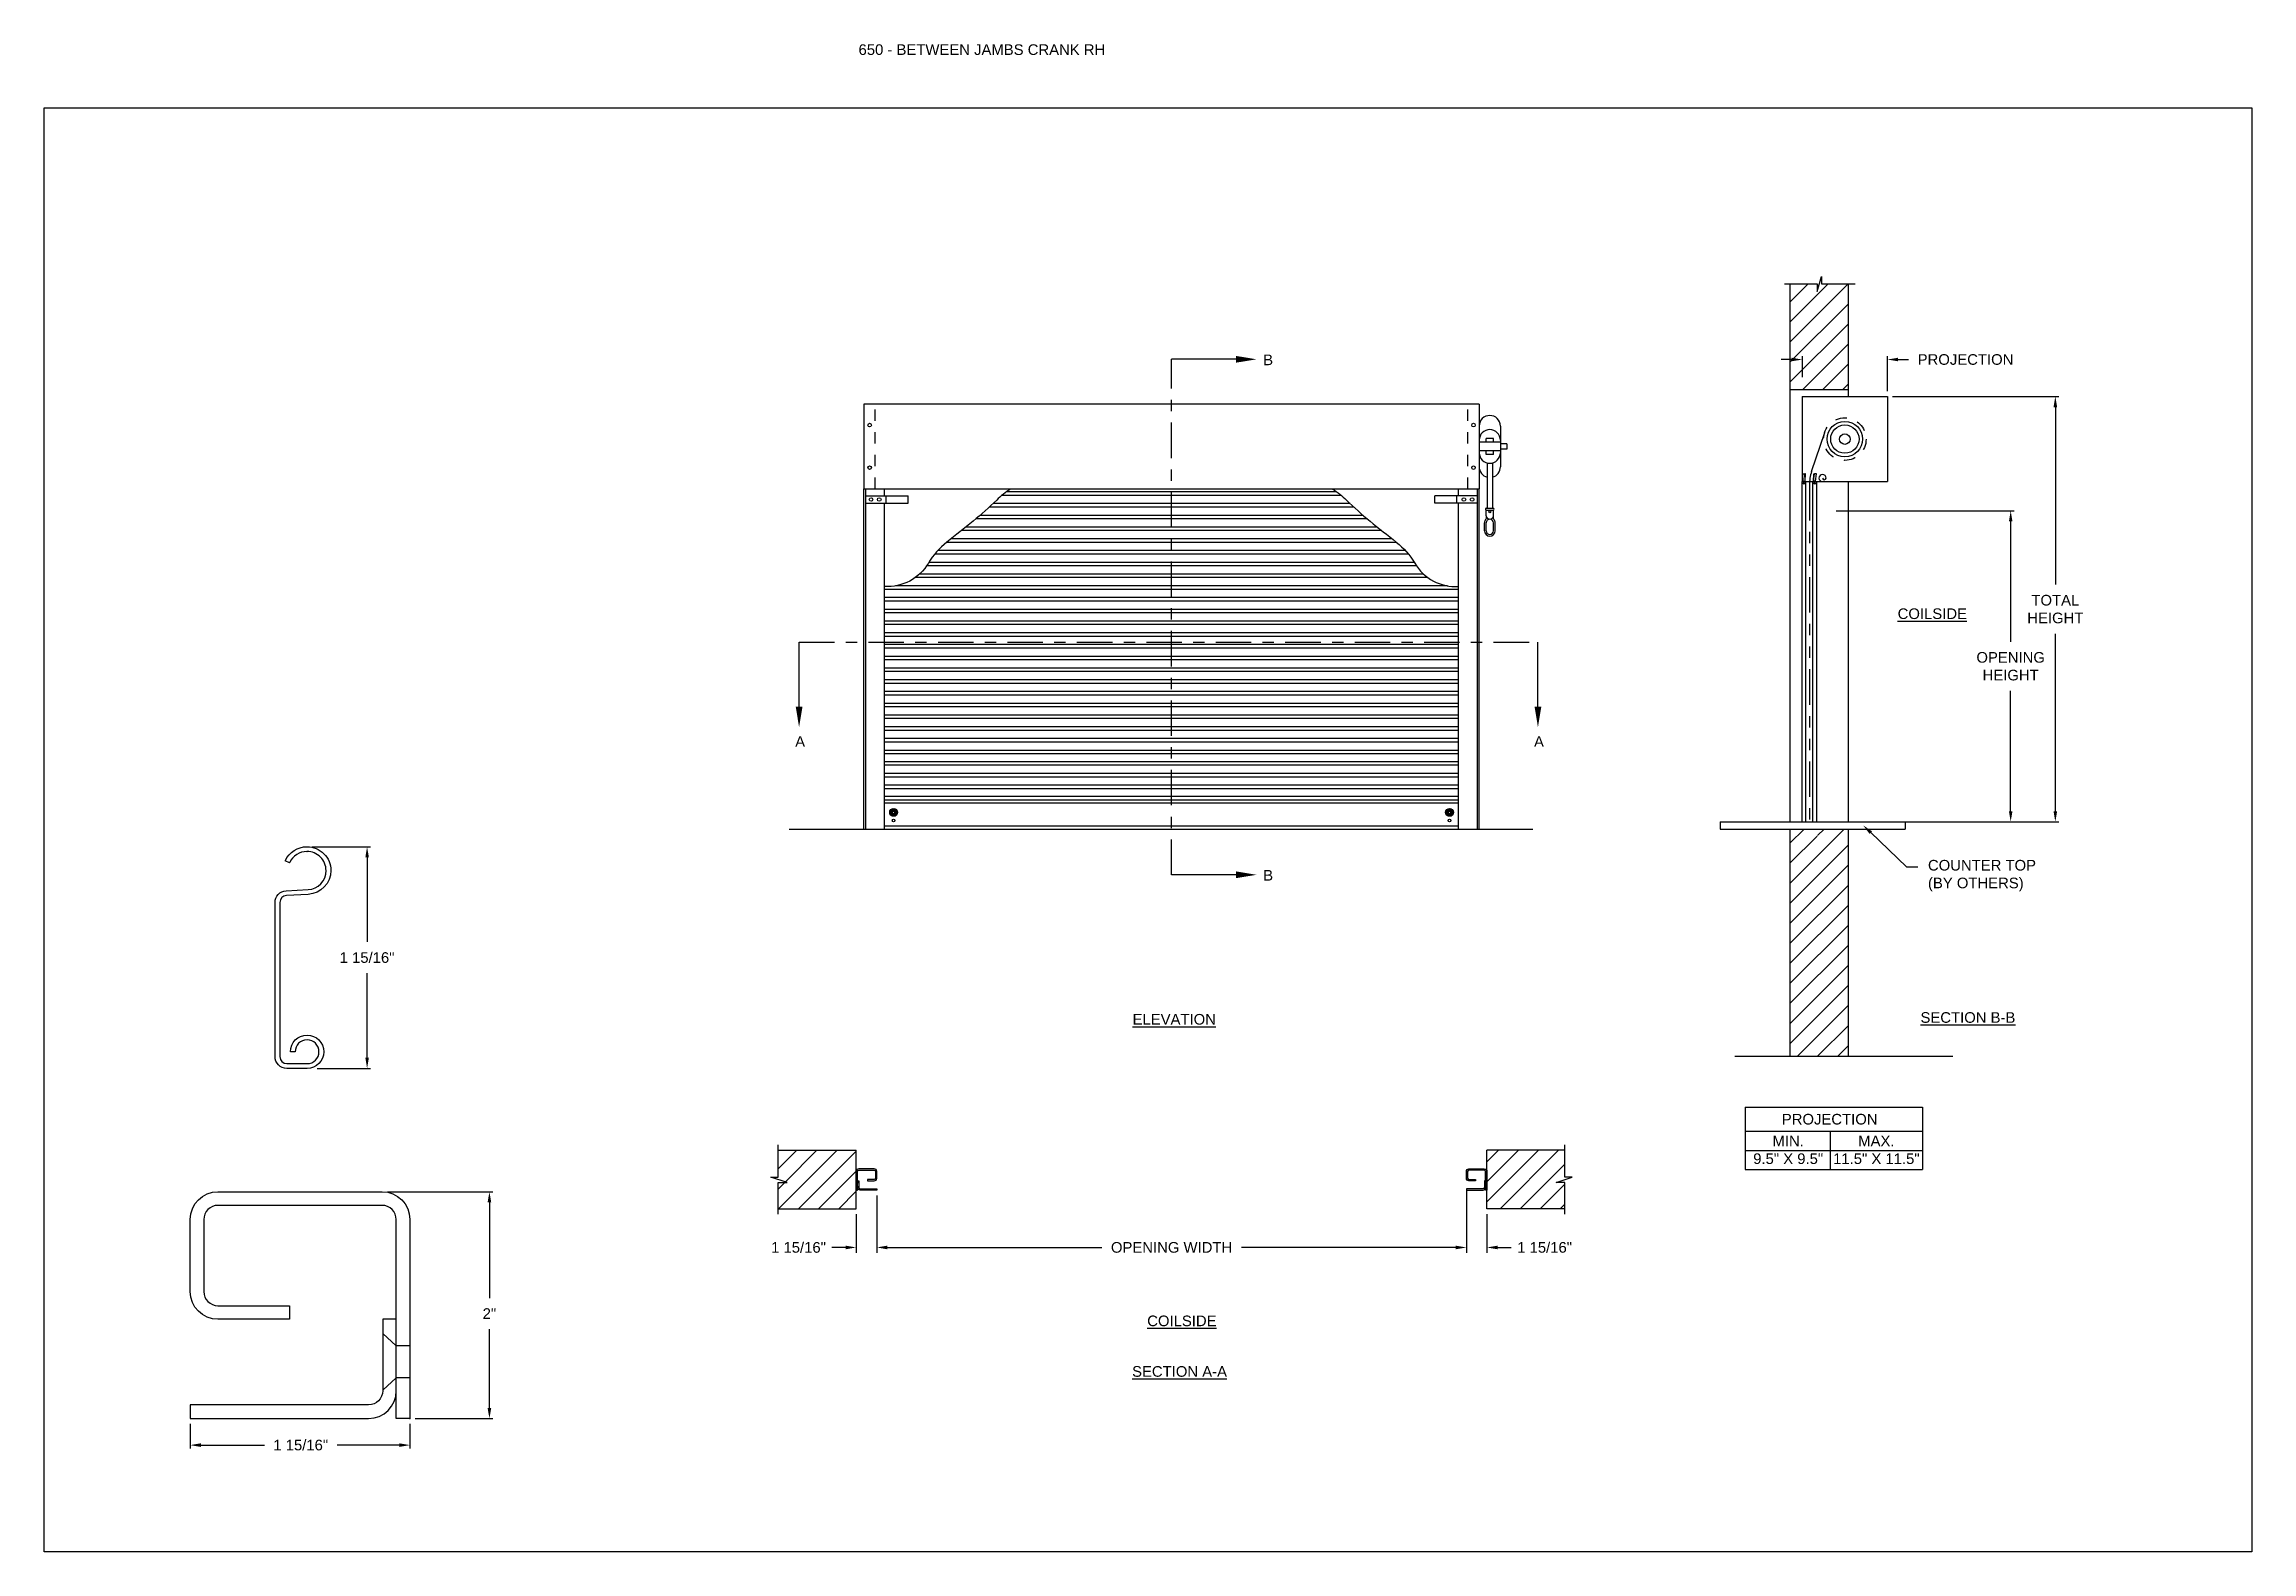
# Model space of a CAD drawing. Header units: inches. Extents: x 169.6 to 213.7, y 214.8 to 266.5.
# Drawn here: x 194.25 to 213.72, y 234.45 to 247.74 of the extents above; entities that cross this region are included whole.
import ezdxf
from ezdxf import colors
from ezdxf.entities.mleader import LeaderData, LeaderLine
from ezdxf.math import Vec2, Vec3

# ---------------------------------------------------------------- set-up
doc = ezdxf.new("R2010")
doc.units = ezdxf.units.IN
doc.header["$LTSCALE"] = 0.25
doc.header["$MEASUREMENT"] = 0
for name, pattern in [('CENTER', [2, 1.25, -0.25, 0.25, -0.25]), ('HIDDEN', [0.375, 0.25, -0.125]), ('PHANTOM', [2.5, 1.25, -0.25, 0.25, -0.25, 0.25, -0.25])]:
    doc.linetypes.add(name, pattern=pattern)
for name, color, linetype in [('ANNOTATIONS', 1, 'Continuous'), ('CRANK RH', 7, 'Continuous'), ('DETAILS', 4, 'Continuous'), ('SECTION CUTS', 6, 'CENTER')]:
    doc.layers.add(name, color=color, linetype=linetype)
doc.styles.add('ARIAL', font='arial.ttf', dxfattribs={"height": 0.09375})
doc.styles.get("Standard").update_dxf_attribs({"font": 'romans.shx'})
doc.dimstyles.new('ARIAL', dxfattribs={"dimtxt": 0.09375, "dimasz": 0.09375, "dimexe": 0.03125, "dimexo": 0.046875, "dimgap": 0.09, "dimtad": 0, "dimtih": 1, "dimtoh": 1, "dimdec": 4, "dimzin": 0, "dimdsep": 46, "dimlunit": 4, "dimtxsty": 'ARIAL', "dimcen": 0.09, "dimadec": 0, "dimazin": 0, "dimtfac": 1, "dimtdec": 4, "dimtix": 1, "dimtofl": 0, "dimtmove": 0, "dimatfit": 3, "dimfxl": 0.18, "dimfrac": 2, "dimtolj": 1, "dimtzin": 0, "dimarcsym": 0})
doc.dimstyles.new('STANDARD$0', dxfattribs={"dimtxt": 0.09375, "dimasz": 0.09375, "dimexe": 0.03125, "dimexo": 0.046875, "dimgap": 0.09, "dimtad": 0, "dimtih": 1, "dimtoh": 1, "dimdec": 4, "dimzin": 0, "dimdsep": 46, "dimtxsty": 'ARIAL', "dimcen": 0.09, "dimadec": 0, "dimazin": 0, "dimtfac": 1, "dimtdec": 4, "dimtofl": 0, "dimtmove": 0, "dimatfit": 1, "dimfxl": 1, "dimtolj": 1, "dimtzin": 0, "dimarcsym": 0})
pattern_1 = [(45, (6.19053, -17.52354), (-0.08838835, 0.08838835), [])]
pattern_2 = [(45, (6.19053, -16.85585), (-0.088388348, 0.088388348), [])]

msp = doc.modelspace()

# ---------------------------------------------------------------- texts
at = {"layer": 'ANNOTATIONS', "insert": (201.43451, 247.74099), "char_height": 0.09375, "width": 6.6097632, "attachment_point": 1, "line_spacing_factor": 0.86134, "style": 'ARIAL'}
msp.add_mtext('650 - BETWEEN JAMBS CRANK RH', dxfattribs=at)
at = {"layer": 'ANNOTATIONS', "char_height": 0.09375, "attachment_point": 2, "style": 'ARIAL'}
for s, insert, width in [('{\\LCOILSIDE}', (210.904, 242.76669), 1.3823677), ('{\\LELEVATION}', (204.21863, 239.18997), 3.0834986), ('{\\LSECTION B-B}', (211.21811, 239.20594), 1.3823677), ('{\\LCOILSIDE}', (204.28587, 236.5306), 1.3823677), ('{\\LSECTION A-A}', (204.26524, 236.08446), 1.3823677)]:
    msp.add_mtext(s, dxfattribs=dict(at, insert=insert, width=width))
for s, width, insert in [('MIN.\\P9.5" X 9.5" ', 0.6711642, (209.63287, 238.11703)), ('PROJECTION ', 1.7594917, (209.99889, 238.30902)), ('MAX.\\P11.5" X 11.5"', 0.7869326, (210.41052, 238.11703))]:
    msp.add_mtext_dynamic_manual_height_columns(s, width=width, gutter_width=1.36268, heights=[0], dxfattribs=dict(at, insert=insert))
at = {"layer": 'SECTION CUTS', "style": 'ARIAL'}
for s, p in [('B', (205.00295, 244.91153)), ('A', (200.87562, 241.54591)), ('A', (207.39157, 241.54591)), ('B', (205.00295, 240.36581))]:
    msp.add_text(s, height=0.09375, dxfattribs=at).set_placement(p)

# ---------------------------------------------------------------- blocks, each defined once
blk = doc.blocks.new('*D29')
at = {"layer": 'ANNOTATIONS', "color": 0, "lineweight": -2, "transparency": 16777216}
for p, q in [((206.795, 237.637), (206.795, 237.1)), ((201.595, 237.376), (201.595, 237.1)), ((201.689, 237.131), (203.579, 237.131)), ((206.701, 237.131), (204.811, 237.131))]:
    blk.add_line(p, q, dxfattribs=at)
at = {"layer": 'ANNOTATIONS', "color": 0, "transparency": 16777216}
for points in [[(201.689, 237.147), (201.689, 237.115), (201.595, 237.131)], [(206.701, 237.147), (206.701, 237.115), (206.795, 237.131)]]:
    blk.add_solid(points, dxfattribs=at)
at = {"layer": 'defpoints', "color": 0, "transparency": 16777216}
for p in [(206.795, 237.684), (201.595, 237.423), (206.795, 237.131)]:
    blk.add_point(p, dxfattribs=at)
at = {"layer": 'ANNOTATIONS', "color": 0, "transparency": 16777216, "insert": (204.195, 237.131), "char_height": 0.09375, "attachment_point": 5, "style": 'ARIAL'}
blk.add_mtext('\\A1;OPENING WIDTH', dxfattribs=at)
blk = doc.blocks.new('*D27')
at = {"layer": 'ANNOTATIONS', "color": 0, "lineweight": -2, "transparency": 16777216}
for p, q in [((195.54, 235.575), (195.54, 235.357)), ((197.478, 235.575), (197.478, 235.357)), ((195.634, 235.388), (196.194, 235.388)), ((197.384, 235.388), (196.837, 235.388))]:
    blk.add_line(p, q, dxfattribs=at)
at = {"layer": 'ANNOTATIONS', "color": 0, "transparency": 16777216}
for points in [[(195.634, 235.404), (195.634, 235.372), (195.54, 235.388)], [(197.384, 235.404), (197.384, 235.372), (197.478, 235.388)]]:
    blk.add_solid(points, dxfattribs=at)
at = {"layer": 'defpoints', "color": 0, "transparency": 16777216}
for p in [(195.54, 235.622), (197.478, 235.622), (195.54, 235.388)]:
    blk.add_point(p, dxfattribs=at)
at = {"layer": 'ANNOTATIONS', "color": 0, "transparency": 16777216, "insert": (196.515, 235.388), "char_height": 0.09375, "attachment_point": 5, "style": 'ARIAL'}
blk.add_mtext('\\A1;1 15/16"', dxfattribs=at)
blk = doc.blocks.new('*D28')
at = {"layer": 'ANNOTATIONS', "color": 0, "lineweight": -2, "transparency": 16777216}
for p, q in [((197.28, 237.622), (198.21, 237.622)), ((198.179, 237.529), (198.179, 236.685)), ((198.179, 235.716), (198.179, 236.411)), ((197.525, 235.622), (198.21, 235.622))]:
    blk.add_line(p, q, dxfattribs=at)
at = {"layer": 'ANNOTATIONS', "color": 0, "transparency": 16777216}
for points in [[(198.163, 237.529), (198.195, 237.529), (198.179, 237.622)], [(198.163, 235.716), (198.195, 235.716), (198.179, 235.622)]]:
    blk.add_solid(points, dxfattribs=at)
at = {"layer": 'defpoints', "color": 0, "transparency": 16777216}
for p in [(197.233, 237.622), (198.179, 237.622), (197.478, 235.622)]:
    blk.add_point(p, dxfattribs=at)
at = {"layer": 'ANNOTATIONS', "color": 0, "transparency": 16777216, "insert": (198.179, 236.548), "char_height": 0.0938, "attachment_point": 5, "style": 'ARIAL'}
blk.add_mtext('\\A1;2"', dxfattribs=at)
blk = doc.blocks.new('*D22')
at = {"layer": 'ANNOTATIONS', "color": 0, "lineweight": -2, "transparency": 16777216}
for p, q in [((201.595, 237.59), (201.595, 237.084)), ((201.414, 237.426), (201.414, 237.084)), ((201.32, 237.131), (201.199, 237.131)), ((201.689, 237.131), (201.783, 237.131))]:
    blk.add_line(p, q, dxfattribs=at)
at = {"layer": 'ANNOTATIONS', "color": 0, "transparency": 16777216}
for points in [[(201.32, 237.147), (201.32, 237.115), (201.414, 237.131)], [(201.689, 237.147), (201.689, 237.115), (201.595, 237.131)]]:
    blk.add_solid(points, dxfattribs=at)
at = {"layer": 'defpoints', "color": 0, "transparency": 16777216}
for p in [(201.595, 237.637), (201.414, 237.472), (201.595, 237.131)]:
    blk.add_point(p, dxfattribs=at)
at = {"layer": 'ANNOTATIONS', "color": 0, "transparency": 16777216, "insert": (200.905, 237.131), "char_height": 0.09375, "attachment_point": 5, "style": 'ARIAL'}
blk.add_mtext('\\A1;1 15/16"', dxfattribs=at)
blk = doc.blocks.new('*D23')
at = {"layer": 'ANNOTATIONS', "color": 0, "lineweight": -2, "transparency": 16777216}
for p, q in [((206.795, 237.59), (206.795, 237.084)), ((206.976, 237.426), (206.976, 237.084)), ((206.701, 237.131), (206.607, 237.131)), ((207.07, 237.131), (207.191, 237.131))]:
    blk.add_line(p, q, dxfattribs=at)
at = {"layer": 'ANNOTATIONS', "color": 0, "transparency": 16777216}
for points in [[(206.701, 237.147), (206.701, 237.115), (206.795, 237.131)], [(207.07, 237.147), (207.07, 237.115), (206.976, 237.131)]]:
    blk.add_solid(points, dxfattribs=at)
at = {"layer": 'defpoints', "color": 0, "transparency": 16777216}
for p in [(206.795, 237.637), (206.976, 237.472), (206.976, 237.131)]:
    blk.add_point(p, dxfattribs=at)
at = {"layer": 'ANNOTATIONS', "color": 0, "transparency": 16777216, "insert": (207.485, 237.131), "char_height": 0.09375, "attachment_point": 5, "style": 'ARIAL'}
blk.add_mtext('\\A1;1 15/16"', dxfattribs=at)
blk = doc.blocks.new('*D24')
at = {"layer": 'ANNOTATIONS', "color": 0, "lineweight": -2, "transparency": 16777216}
for p, q in [((209.664, 244.961), (209.57, 244.961)), ((209.758, 244.807), (209.758, 244.992)), ((210.508, 244.681), (210.508, 244.992)), ((210.601, 244.961), (210.695, 244.961))]:
    blk.add_line(p, q, dxfattribs=at)
at = {"layer": 'ANNOTATIONS', "color": 0, "transparency": 16777216}
for points in [[(209.664, 244.977), (209.664, 244.946), (209.758, 244.961)], [(210.601, 244.977), (210.601, 244.946), (210.508, 244.961)]]:
    blk.add_solid(points, dxfattribs=at)
at = {"layer": 'defpoints', "color": 0, "transparency": 16777216}
for p in [(210.508, 244.961), (209.758, 244.76), (210.508, 244.635)]:
    blk.add_point(p, dxfattribs=at)
at = {"layer": 'ANNOTATIONS', "color": 0, "transparency": 16777216, "insert": (211.197, 244.961), "char_height": 0.09375, "attachment_point": 5, "style": 'ARIAL'}
blk.add_mtext('\\A1;PROJECTION', dxfattribs=at)
blk = doc.blocks.new('*X8')
at = {"color": 0, "linetype": 'Continuous'}
for p, q in [((2.144, 5.299), (2.185, 5.339)), ((2.144, 5.304), (2.18, 5.339)), ((2.144, 5.309), (2.174, 5.339)), ((2.145, 5.294), (2.189, 5.338)), ((2.146, 5.317), (2.167, 5.338)), ((2.147, 5.29), (2.193, 5.336)), ((2.149, 5.287), (2.167, 5.305)), ((2.151, 5.284), (2.168, 5.3)), ((2.154, 5.281), (2.17, 5.297)), ((2.157, 5.278), (2.174, 5.295)), ((2.16, 5.276), (2.178, 5.294)), ((2.164, 5.274), (2.209, 5.319)), ((2.168, 5.272), (2.211, 5.315)), ((2.172, 5.271), (2.212, 5.311)), ((2.177, 5.271), (2.212, 5.306)), ((2.178, 5.316), (2.196, 5.334)), ((2.183, 5.315), (2.2, 5.332)), ((2.183, 5.271), (2.212, 5.3)), ((2.186, 5.313), (2.203, 5.329)), ((2.188, 5.31), (2.205, 5.326)), ((2.189, 5.305), (2.207, 5.323)), ((2.191, 5.273), (2.21, 5.293))]:
    blk.add_line(p, q, dxfattribs=at)
blk = doc.blocks.new('*D25')
at = {"layer": 'ANNOTATIONS', "color": 0, "lineweight": -2, "transparency": 16777216}
for p, q in [((210.055, 243.627), (211.626, 243.627)), ((211.595, 243.534), (211.595, 242.473)), ((211.595, 240.978), (211.595, 242.039)), ((210.055, 240.885), (211.626, 240.885))]:
    blk.add_line(p, q, dxfattribs=at)
at = {"layer": 'ANNOTATIONS', "color": 0, "transparency": 16777216}
for points in [[(211.58, 243.534), (211.611, 243.534), (211.595, 243.627)], [(211.58, 240.978), (211.611, 240.978), (211.595, 240.885)]]:
    blk.add_solid(points, dxfattribs=at)
at = {"layer": 'defpoints', "color": 0, "transparency": 16777216}
for p in [(210.008, 243.627), (210.008, 240.885), (211.595, 240.885)]:
    blk.add_point(p, dxfattribs=at)
at = {"layer": 'ANNOTATIONS', "color": 0, "transparency": 16777216, "insert": (211.595, 242.256), "char_height": 0.09375, "attachment_point": 5, "style": 'ARIAL'}
blk.add_mtext('\\A1;OPENING \\PHEIGHT', dxfattribs=at)
blk = doc.blocks.new('*D26')
at = {"layer": 'ANNOTATIONS', "color": 0, "lineweight": -2, "transparency": 16777216}
for p, q in [((210.554, 244.635), (212.02, 244.635)), ((211.989, 244.541), (211.989, 242.977)), ((211.989, 240.978), (211.989, 242.542)), ((210.554, 240.885), (212.02, 240.885))]:
    blk.add_line(p, q, dxfattribs=at)
at = {"layer": 'ANNOTATIONS', "color": 0, "transparency": 16777216}
for points in [[(211.973, 244.541), (212.005, 244.541), (211.989, 244.635)], [(211.973, 240.978), (212.005, 240.978), (211.989, 240.885)]]:
    blk.add_solid(points, dxfattribs=at)
at = {"layer": 'defpoints', "color": 0, "transparency": 16777216}
for p in [(210.508, 244.635), (210.508, 240.885), (211.989, 240.885)]:
    blk.add_point(p, dxfattribs=at)
at = {"layer": 'ANNOTATIONS', "color": 0, "transparency": 16777216, "insert": (211.989, 242.76), "char_height": 0.0938, "attachment_point": 5, "style": 'ARIAL'}
blk.add_mtext('\\A1;TOTAL \\PHEIGHT', dxfattribs=at)
blk = doc.blocks.new('*D54')
at = {"layer": 'ANNOTATIONS', "color": 0, "lineweight": -2, "transparency": 16777216}
for p, q in [((196.617, 240.665), (197.131, 240.665)), ((197.1, 240.571), (197.1, 239.826)), ((197.1, 238.804), (197.1, 239.549)), ((196.66, 238.71), (197.131, 238.71))]:
    blk.add_line(p, q, dxfattribs=at)
at = {"layer": 'ANNOTATIONS', "color": 0, "transparency": 16777216}
for points in [[(197.085, 240.571), (197.116, 240.571), (197.1, 240.665)], [(197.085, 238.804), (197.116, 238.804), (197.1, 238.71)]]:
    blk.add_solid(points, dxfattribs=at)
at = {"layer": 'defpoints', "color": 0, "transparency": 16777216}
for p in [(196.571, 240.665), (196.613, 238.71), (197.1, 238.71)]:
    blk.add_point(p, dxfattribs=at)
at = {"layer": 'ANNOTATIONS', "color": 0, "transparency": 16777216, "insert": (197.1, 239.687), "char_height": 0.09375, "attachment_point": 5, "style": 'ARIAL'}
blk.add_mtext('\\A1;1 15/16"', dxfattribs=at)

# ---------------------------------------------------------------- dimensions: what is measured, and where the dimension line sits
at = {"layer": 'ANNOTATIONS'}
dim = msp.add_linear_dim(base=(210.50761, 244.96116), p1=(209.75761, 244.76043), p2=(210.50761, 244.63462), text='PROJECTION', dimstyle='STANDARD$0', dxfattribs=at)
dim.commit()
dim.dimension.update_dxf_attribs({"geometry": '*D24', "text_midpoint": (211.19672, 244.96116), "dimtype": 160})
for base, p1, p2, text, picture, middle in [((211.98893, 240.88462), (210.50761, 244.63462), (210.50761, 240.88462), 'TOTAL \\PHEIGHT', '*D26', (211.98893, 242.75962)), ((211.59518, 240.88462), (210.00792, 243.62742), (210.00792, 240.88462), 'OPENING \\PHEIGHT', '*D25', (211.59518, 242.25602))]:
    dim = msp.add_linear_dim(base=base, p1=p1, p2=p2, angle=90, text=text, dimstyle='STANDARD$0', dxfattribs=at)
    dim.commit()
    dim.dimension.update_dxf_attribs({"geometry": picture, "text_midpoint": middle})
dim = msp.add_linear_dim(base=(197.10013, 238.70996), p1=(196.57056, 240.66477), p2=(196.61273, 238.70996), angle=90, text='1 15/16"', dimstyle='STANDARD$0', dxfattribs=at)
dim.commit()
dim.dimension.update_dxf_attribs({"geometry": '*D54', "text_midpoint": (197.10013, 239.68737), "dimtype": 160})
for base, p2, angle, picture, middle in [((198.179, 237.62233), (197.23263, 237.62233), 90, '*D28', (198.179, 236.54773)), ((195.54013, 235.38803), (195.54013, 235.62233), 180, '*D27', (196.51506, 235.38803))]:
    dim = msp.add_linear_dim(base=base, p1=(197.47763, 235.62233), p2=p2, angle=angle, dimstyle='ARIAL', dxfattribs=at)
    dim.commit()
    dim.dimension.update_dxf_attribs({"geometry": picture, "text_midpoint": middle, "dimtype": 160})
for base, p1, p2, picture, middle in [((201.59531, 237.13098), (201.41367, 237.47248), (201.59531, 237.63664), '*D22', (200.90464, 237.13098)), ((206.97617, 237.13098), (206.79453, 237.63654), (206.97617, 237.47248), '*D23', (207.4852, 237.13098))]:
    dim = msp.add_linear_dim(base=base, p1=p1, p2=p2, text='1 15/16"', dimstyle='STANDARD$0', override={"dimexe": 0.046875, "dimgap": 0.0625, "dimlunit": 4, "dimcen": 0.089844, "dimatfit": 0, "dimfxl": 0.18, "dimfrac": 2}, dxfattribs=at)
    dim.commit()
    dim.dimension.update_dxf_attribs({"geometry": picture, "text_midpoint": middle, "dimtype": 160})
dim = msp.add_linear_dim(base=(206.79453, 237.13098), p1=(201.59531, 237.42284), p2=(206.79453, 237.68352), text='OPENING WIDTH', dimstyle='STANDARD$0', dxfattribs=at)
dim.commit()
dim.dimension.update_dxf_attribs({"geometry": '*D29', "text_midpoint": (204.19492, 237.13098)})

# ---------------------------------------------------------------- hatches: boundary and pattern name
at = {"layer": 'CRANK RH', "linetype": 'Continuous'}
h = msp.add_hatch(dxfattribs=at)
h.set_pattern_fill('ANSI31', color=256, style=0)
h.set_pattern_definition(pattern_2)
h.paths.add_polyline_path([(210.16386, 245.62914), (209.92736, 245.62914), (209.92736, 245.6938), (209.88895, 245.56044), (209.88895, 245.62914), (209.64823, 245.62914), (209.64823, 244.69712), (210.16386, 244.69712)])
h = msp.add_hatch(dxfattribs=at)
h.set_pattern_fill('ANSI31', color=256, style=0)
h.set_pattern_definition(pattern_2)
h.paths.add_polyline_path([(210.16386, 240.82062), (209.92736, 240.82062), (209.92736, 240.88528), (209.88895, 240.75192), (209.88895, 240.82062), (209.64823, 240.82062), (209.64823, 238.8189), (210.16386, 238.8189)])
at = {"layer": 'CRANK RH'}
h = msp.add_hatch(dxfattribs=at)
h.set_pattern_fill('ANSI31', color=256, style=0)
h.set_pattern_definition(pattern_1)
h.paths.add_polyline_path([(201.41367, 237.98811), (200.72617, 237.98811), (200.72617, 237.7509), (200.66207, 237.7509), (200.80414, 237.704), (200.72617, 237.704), (200.72617, 237.47248), (201.41367, 237.47248), (201.41367, 237.63498)])
h = msp.add_hatch(dxfattribs=at)
h.set_pattern_fill('ANSI31', color=256, style=0)
h.set_pattern_definition(pattern_1)
h.paths.add_polyline_path([(207.72777, 237.7509), (207.66367, 237.7509), (207.66367, 237.98811), (206.97617, 237.98811), (206.97617, 237.47248), (206.99434, 237.47248), (207.66367, 237.47248), (207.66367, 237.704), (207.5857, 237.704)])

# ---------------------------------------------------------------- linework, layer by layer
at = {"layer": 'ANNOTATIONS'}
for p, q in [((209.25269, 238.36845), (209.25269, 237.81708)), ((209.25269, 238.36845), (210.8178, 238.36845)), ((210.8178, 238.36845), (210.8178, 237.81708)), ((209.25269, 238.15698), (210.8178, 238.15698)), ((210.00305, 238.15698), (210.00305, 237.81708)), ((209.25269, 237.98703), (210.8178, 237.98703)), ((209.25269, 237.81708), (210.8178, 237.81708)), ((201.59531, 237.49904), (201.59531, 237.09973)), ((206.79453, 237.51154), (206.79453, 237.09973))]:
    msp.add_line(p, q, dxfattribs=at)
at = {"layer": 'CRANK RH', "linetype": 'Continuous'}
for p, q in [((209.60184, 245.62914), (209.88895, 245.62914)), ((209.64823, 245.62914), (209.64823, 240.88462)), ((209.88895, 245.56044), (209.92736, 245.6938)), ((209.88895, 245.62914), (209.88895, 245.56044)), ((209.92736, 245.6938), (209.92736, 245.62914)), ((209.92736, 245.62914), (210.22255, 245.62914)), ((210.16386, 244.63462), (210.16386, 245.62914)), ((206.90781, 244.56862), (201.48203, 244.56862)), ((201.48203, 244.56862), (201.48203, 243.82062)), ((206.90781, 244.56862), (206.90781, 243.82062)), ((209.64823, 244.69712), (210.16386, 244.69712)), ((209.75761, 244.63462), (210.50761, 244.63462)), ((209.75761, 244.63462), (209.75761, 243.88462)), ((210.50761, 244.63462), (210.50761, 243.88462)), ((201.48203, 244.3743), (201.48203, 244.01493)), ((207.09531, 244.3743), (207.09531, 244.01493)), ((206.97031, 244.23368), (206.97031, 244.26493)), ((206.97031, 244.1243), (206.97031, 244.15555)), ((207.03281, 244.23368), (207.03281, 244.26493)), ((207.03281, 244.1243), (207.03281, 244.15555)), ((207.15204, 244.21805), (207.15204, 244.17118)), ((209.83942, 243.9737), (209.95477, 244.31902)), ((206.97812, 244.04905), (206.97812, 243.64978)), ((207.025, 244.04905), (207.025, 243.64978)), ((201.48203, 240.82062), (201.48203, 243.82062)), ((201.48203, 243.82062), (206.90781, 243.82062)), ((201.49765, 240.82062), (201.49765, 243.82062)), ((201.66367, 243.75812), (201.66367, 243.82062)), ((205.69079, 243.76317), (202.69905, 243.76317)), ((205.65036, 243.79442), (202.73948, 243.79442)), ((206.72617, 243.75812), (206.72617, 243.82062)), ((206.89219, 240.82062), (206.89219, 243.82062)), ((206.90781, 240.82062), (206.90781, 243.82062)), ((209.75761, 243.88462), (209.78886, 243.88462)), ((209.75761, 240.88462), (209.75761, 243.88462)), ((209.76494, 243.88806), (209.76185, 243.95345)), ((209.76185, 243.95345), (209.77949, 243.95345)), ((209.76494, 243.88462), (209.76494, 243.88806)), ((209.76494, 243.88806), (209.78258, 243.88806)), ((209.78258, 243.88806), (209.77949, 243.95345)), ((209.78476, 243.95279), (209.77949, 243.95345)), ((209.78258, 243.88806), (209.78476, 243.95279)), ((209.78258, 243.88462), (209.78258, 243.88806)), ((209.78886, 240.88462), (209.78886, 243.88462)), ((209.78886, 243.88462), (209.85136, 243.88462)), ((209.85136, 240.88462), (209.85136, 243.88462)), ((209.85136, 243.88462), (209.88261, 243.88462)), ((209.85766, 243.88901), (209.85763, 243.88806)), ((209.87528, 243.88806), (209.85763, 243.88806)), ((209.85763, 243.88462), (209.85763, 243.88806)), ((209.85766, 243.88901), (209.86425, 243.95414)), ((209.85766, 243.88901), (209.85895, 243.95376)), ((209.85895, 243.95376), (209.86425, 243.95414)), ((209.88187, 243.95319), (209.86425, 243.95414)), ((209.86698, 243.88462), (210.50761, 243.88462)), ((209.87528, 243.88806), (209.88187, 243.95319)), ((209.87528, 243.88462), (209.87528, 243.88806)), ((209.88261, 243.88462), (209.88261, 240.88462)), ((210.16386, 240.88462), (210.16386, 243.88462)), ((201.49765, 243.75812), (201.87265, 243.75812)), ((201.49765, 243.69562), (201.87265, 243.69562)), ((201.66367, 240.82062), (201.66367, 243.69562)), ((201.67929, 243.69562), (201.67929, 243.75812)), ((201.87265, 243.69562), (201.87265, 243.75812)), ((205.88461, 243.58719), (202.50523, 243.58719)), ((205.803, 243.65956), (202.58684, 243.65956)), ((205.7694, 243.69081), (202.62044, 243.69081)), ((206.89219, 243.75812), (206.51719, 243.75812)), ((206.51719, 243.69562), (206.51719, 243.75812)), ((206.89219, 243.69562), (206.51719, 243.69562)), ((206.71054, 243.69562), (206.71054, 243.75812)), ((206.72617, 240.82062), (206.72617, 243.69562)), ((206.97031, 243.63415), (207.03281, 243.63415)), ((206.97031, 243.58379), (206.97031, 243.63415)), ((207.03281, 243.58379), (207.03281, 243.63415)), ((206.14007, 243.37996), (202.24977, 243.37996)), ((206.04921, 243.45233), (202.34062, 243.45233)), ((206.01039, 243.48358), (202.37945, 243.48358)), ((205.92161, 243.55594), (202.46823, 243.55594)), ((206.95469, 243.45023), (206.95469, 243.52129)), ((207.03281, 243.45023), (207.03281, 243.52129)), ((207.04844, 243.45023), (207.04844, 243.52129)), ((206.28399, 243.2451), (202.10585, 243.2451)), ((206.25719, 243.27635), (202.13264, 243.27635)), ((206.1797, 243.34871), (202.21014, 243.34871)), ((206.45561, 243.03787), (201.93423, 243.03787)), ((206.41707, 243.06912), (201.97277, 243.06912)), ((206.35427, 243.14148), (202.03557, 243.14148)), ((206.3347, 243.17273), (202.05514, 243.17273)), ((206.72617, 242.93425), (201.66367, 242.93425)), ((206.72617, 242.86189), (201.66367, 242.86189)), ((206.72617, 242.83064), (201.66367, 242.83064)), ((206.62973, 242.9655), (201.76011, 242.9655)), ((206.72617, 242.75828), (201.66367, 242.75828)), ((206.72617, 242.72703), (201.66367, 242.72703)), ((206.72617, 242.65466), (201.66367, 242.65466)), ((206.72617, 242.62341), (201.66367, 242.62341)), ((206.72617, 242.55105), (201.66367, 242.55105)), ((206.72617, 242.5198), (201.66367, 242.5198)), ((206.72617, 242.44743), (201.66367, 242.44743)), ((206.72617, 242.41618), (201.66367, 242.41618)), ((206.72617, 242.34382), (201.66367, 242.34382)), ((206.72617, 242.31257), (201.66367, 242.31257)), ((206.72617, 242.2402), (201.66367, 242.2402)), ((206.72617, 242.20895), (201.66367, 242.20895)), ((206.72617, 242.13659), (201.66367, 242.13659)), ((206.72617, 242.10534), (201.66367, 242.10534)), ((206.72617, 242.03297), (201.66367, 242.03297)), ((206.72617, 242.00172), (201.66367, 242.00172)), ((206.72617, 241.92936), (201.66367, 241.92936)), ((206.72617, 241.89811), (201.66367, 241.89811)), ((206.72617, 241.82574), (201.66367, 241.82574)), ((206.72617, 241.79449), (201.66367, 241.79449)), ((206.72617, 241.72213), (201.66367, 241.72213)), ((206.72617, 241.69088), (201.66367, 241.69088)), ((206.72617, 241.61852), (201.66367, 241.61852)), ((206.72617, 241.58727), (201.66367, 241.58727)), ((206.72617, 241.5149), (201.66367, 241.5149)), ((206.72617, 241.48365), (201.66367, 241.48365)), ((206.72617, 241.41443), (201.66367, 241.41443)), ((206.72617, 241.38318), (201.66367, 241.38318)), ((206.72617, 241.31081), (201.66367, 241.31081)), ((206.72617, 241.27956), (201.66367, 241.27956)), ((206.72617, 241.2072), (201.66367, 241.2072)), ((206.72617, 241.17595), (201.66367, 241.17595)), ((206.72617, 241.10653), (201.66367, 241.10653)), ((206.72617, 241.07528), (201.66367, 241.07528)), ((206.72617, 241.05036), (201.66367, 241.05036)), ((206.72617, 240.84767), (201.66367, 240.84767)), ((209.03263, 240.88462), (210.66386, 240.88462)), ((209.03263, 240.88462), (209.03263, 240.82062)), ((210.66386, 240.88462), (210.66386, 240.82062)), ((209.03263, 240.82062), (210.66386, 240.82062)), ((209.64823, 240.82062), (209.64823, 238.81927)), ((210.16386, 238.81927), (210.16386, 240.82062)), ((209.16249, 238.81927), (211.08621, 238.81927)), ((200.72617, 237.7509), (200.72617, 238.03498)), ((207.66367, 237.7509), (207.66367, 238.03498)), ((200.80414, 237.704), (200.66207, 237.7509)), ((200.66207, 237.7509), (200.72617, 237.7509)), ((207.5857, 237.704), (207.72777, 237.7509)), ((207.72777, 237.7509), (207.66367, 237.7509)), ((200.72617, 237.42561), (200.72617, 237.704)), ((200.72617, 237.704), (200.80414, 237.704)), ((201.41367, 237.6967), (201.42492, 237.6967)), ((201.41367, 237.67034), (201.42492, 237.67034)), ((201.43617, 237.70696), (201.42492, 237.6967)), ((201.43617, 237.66008), (201.42492, 237.67034)), ((206.95367, 237.70696), (206.96492, 237.6967)), ((206.95367, 237.66008), (206.96492, 237.67034)), ((206.97617, 237.6967), (206.96492, 237.6967)), ((206.97617, 237.67034), (206.96492, 237.67034)), ((207.66367, 237.704), (207.5857, 237.704)), ((207.66367, 237.42561), (207.66367, 237.704))]:
    msp.add_line(p, q, dxfattribs=at)
at = {"layer": 'CRANK RH', "linetype": 'HIDDEN'}
for p, q in [((201.58164, 243.82062), (201.58164, 244.56862)), ((201.58164, 243.82062), (201.58164, 244.56862)), ((206.8082, 243.82062), (206.8082, 244.56862))]:
    msp.add_line(p, q, dxfattribs=at)
at = {"layer": 'CRANK RH', "linetype": 'PHANTOM'}
for p, q in [((207.09531, 244.23368), (206.90781, 244.23368)), ((207.09531, 244.15555), (206.90781, 244.15555)), ((207.03281, 244.26493), (206.97031, 244.26493)), ((207.15204, 244.21805), (207.09531, 244.21805)), ((207.15204, 244.17118), (207.09531, 244.17118)), ((207.03281, 244.1243), (206.97031, 244.1243)), ((209.82011, 243.8549), (209.82011, 240.88462))]:
    msp.add_line(p, q, dxfattribs=at)
at = {"layer": 'CRANK RH'}
for p, q in [((206.97031, 243.64978), (207.03281, 243.64978)), ((206.97031, 243.45023), (206.97031, 243.52129)), ((200.82387, 240.82062), (207.38212, 240.82062)), ((200.72617, 237.98811), (201.41367, 237.98811)), ((201.41367, 237.47248), (201.41367, 237.98811)), ((206.97617, 237.47248), (206.97617, 237.98811)), ((207.66367, 237.98811), (206.97617, 237.98811)), ((200.72617, 237.47248), (201.41367, 237.47248)), ((207.66367, 237.47248), (206.97617, 237.47248))]:
    msp.add_line(p, q, dxfattribs=at)
at = {"layer": 'CRANK RH', "linetype": 'Continuous'}
for points in [[(202.77501, 243.81862, 0.04994125), (202.65292, 243.72187, -0.02135943), (202.44447, 243.53637, -0.00459955), (202.21287, 243.35087, 0.09348756), (202.05074, 243.16537, -0.28353071), (201.66367, 242.96069, 0.72847355)], [(205.61483, 243.81862, -0.04994125), (205.73692, 243.72187, 0.02135943), (205.94537, 243.53637, 0.00459955), (206.17697, 243.35087, -0.09348756), (206.3391, 243.16537, 0.28353071), (206.72617, 242.96069, -0.72847355)]]:
    msp.add_lwpolyline(points, format="xyb", dxfattribs=at)
at = {"layer": 'CRANK RH'}
for points in [[(201.42492, 237.63664), (201.42492, 237.80118, -0.41421356), (201.43664, 237.81289), (201.57234, 237.81289, -0.41421356), (201.58406, 237.80118), (201.58406, 237.74164, -0.41421356), (201.57234, 237.72993), (201.51328, 237.72993), (201.51328, 237.71868), (201.57234, 237.71868, 0.41421356), (201.59531, 237.74164), (201.59531, 237.80118, 0.41421356), (201.57234, 237.82414), (201.43664, 237.82414, 0.41421356), (201.41367, 237.80118), (201.41367, 237.63664)], [(206.96492, 237.63664), (206.96492, 237.80118, 0.41421356), (206.9532, 237.81289), (206.8175, 237.81289, 0.41421356), (206.80578, 237.80118), (206.80578, 237.74164, 0.41421356), (206.8175, 237.72993), (206.87656, 237.72993), (206.87656, 237.71868), (206.8175, 237.71868, -0.41421356), (206.79453, 237.74164), (206.79453, 237.80118, -0.41421356), (206.8175, 237.82414), (206.9532, 237.82414, -0.41421356), (206.97617, 237.80118), (206.97617, 237.63664)], [(201.59531, 237.63664), (201.44789, 237.63664, -0.41421356), (201.42492, 237.65961), (201.42492, 237.71868), (201.43617, 237.71868), (201.43617, 237.65961, 0.41421356), (201.44789, 237.64789), (201.59531, 237.64789)], [(206.79453, 237.63664), (206.94195, 237.63664, 0.41421356), (206.96492, 237.65961), (206.96492, 237.71868), (206.95367, 237.71868), (206.95367, 237.65961, -0.41421356), (206.94195, 237.64789), (206.79453, 237.64789)]]:
    msp.add_lwpolyline(points, format="xyb", close=True, dxfattribs=at)
at = {"layer": 'CRANK RH', "linetype": 'Continuous'}
for centre, radius in [((201.53183, 244.38312), 0.01562), ((201.53183, 244.38312), 0.01562), ((206.85801, 244.38312), 0.01562), ((206.85801, 244.38312), 0.01562), ((210.13261, 244.25962), 0.15625), ((210.13261, 244.25962), 0.125), ((210.13261, 244.25962), 0.04685), ((201.53183, 244.00812), 0.01562), ((201.53183, 244.00812), 0.01562), ((206.85801, 244.00812), 0.01562), ((206.85801, 244.00812), 0.01562), ((209.77354, 243.86864), 0.00687), ((209.86668, 243.86864), 0.00687), ((201.54453, 243.72687), 0.01562), ((201.61679, 243.72687), 0.01562), ((206.77304, 243.72687), 0.01562), ((206.84531, 243.72687), 0.01562), ((207.00156, 243.61853), 0.00781), ((201.74344, 240.96749), 0.0344), ((201.74344, 240.96749), 0.01114), ((201.74344, 240.89661), 0.01114), ((206.6464, 240.96749), 0.0344), ((206.6464, 240.96749), 0.01114), ((206.6464, 240.89661), 0.01114)]:
    msp.add_circle(centre, radius, dxfattribs=at)
at = {"layer": 'CRANK RH', "linetype": 'HIDDEN'}
msp.add_circle((210.13261, 244.25962), 0.1875, dxfattribs=at)
at = {"layer": 'CRANK RH', "linetype": 'Continuous'}
for centre, radius, start, end in [((207.00156, 244.3743), 0.09375, 0, 180), ((207.00156, 244.24941), 0.09375, 0, 180), ((207.00156, 244.13982), 0.09375, 180, 0), ((207.00156, 244.01493), 0.09375, 180, 255.522488), ((207.00156, 244.01493), 0.09375, 284.477512, 0), ((210.19511, 243.8549), 0.375, 161.529967, 180), ((209.93577, 243.91587), 0.03125, 0, 180), ((209.93577, 243.91587), 0.03125, 180, 270), ((209.95139, 243.91587), 0.01562, 180, 0)]:
    msp.add_arc(centre, radius, start, end, dxfattribs=at)
at = {"layer": 'CRANK RH'}
for centre, radius, start, end in [((206.97031, 243.64197), 0.00781, 90, 270), ((206.94057, 243.57012), 0.03125, 321.317813, 12.635625), ((207.00156, 243.58379), 0.03125, 180, 0), ((207.06255, 243.57012), 0.03125, 167.364375, 218.682187), ((207.03281, 243.64197), 0.00781, 270, 90), ((207.00156, 243.52129), 0.04688, 141.317813, 180), ((207.00156, 243.45023), 0.04688, 180, 0), ((207.00156, 243.52129), 0.03125, 0, 180), ((207.00156, 243.45023), 0.03125, 180, 0), ((207.00156, 243.52129), 0.04688, 0, 38.682187)]:
    msp.add_arc(centre, radius, start, end, dxfattribs=at)
at = {"layer": 'defpoints'}
msp.add_lwpolyline([(213.72204, 234.44685), (194.25216, 234.44685), (194.25216, 247.18196), (213.72204, 247.18196)], close=True, dxfattribs=at)
at = {"layer": 'DETAILS'}
for p, q in [((196.56979, 240.66477), (196.57055, 240.66477)), ((196.56979, 240.62277), (196.57055, 240.62277)), ((195.78513, 237.62233), (197.23263, 237.62233)), ((197.23763, 236.37233), (197.35763, 236.26295)), ((197.47763, 236.26295), (197.35763, 236.26295)), ((197.23763, 235.87233), (197.35763, 235.9817)), ((197.47763, 235.9817), (197.35763, 235.9817))]:
    msp.add_line(p, q, dxfattribs=at)
msp.add_lwpolyline([(196.78056, 240.45477, -0.39895955), (196.58155, 240.24506), (196.3893, 240.23499, 0.39895955), (196.33055, 240.17307), (196.33055, 238.81396, 0.41421356), (196.39255, 238.75196), (196.57055, 238.75196, 2.41421356), (196.46555, 238.85696), (196.42355, 238.85696, -2.41421356), (196.57055, 238.70996), (196.39255, 238.70996, -0.41421356), (196.28855, 238.81396), (196.28855, 240.17307, -0.39895955), (196.38711, 240.27693), (196.57935, 240.287, 0.39895955), (196.73856, 240.45477, 0.41491795), (196.57016, 240.62277, 0.29455643), (196.41737, 240.52473), (196.41706, 240.52404), (196.37884, 240.54146), (196.37915, 240.54215, -0.29428604), (196.57019, 240.66477, -0.41473176)], format="xyb", close=True, dxfattribs=at)
for points in [[(197.23263, 237.62233, -0.41421356), (197.47763, 237.37733), (197.47763, 235.62233), (197.35763, 235.62233), (197.35763, 237.37733, 0.41421356), (197.23263, 237.50233), (195.78513, 237.50233, 0.41421356), (195.66013, 237.37733), (195.66013, 236.74233, 0.41421356), (195.78513, 236.61733), (196.41513, 236.61733), (196.41513, 236.49733), (195.78513, 236.49733, -0.41421356), (195.54013, 236.74233), (195.54013, 237.37733, -0.41421356), (195.78513, 237.62233)], [(197.35763, 236.49733), (197.23763, 236.49733), (197.23763, 235.86733, -0.41421356), (197.11263, 235.74233), (195.54013, 235.74233), (195.54013, 235.62233), (197.11263, 235.62233, 0.41421356), (197.35763, 235.86733)]]:
    msp.add_lwpolyline(points, format="xyb", dxfattribs=at)
msp.add_point((197.47763, 235.62233), dxfattribs=at)
msp.add_point((197.47763, 235.62233), dxfattribs=at)
at = {"layer": 'SECTION CUTS'}
for p, q in [((204.19492, 240.4175), (204.19492, 244.96323)), ((200.9101, 242.46834), (207.42605, 242.46834))]:
    msp.add_line(p, q, dxfattribs=at)

# ---------------------------------------------------------------- block references
at = {"layer": 'CRANK RH', "linetype": 'Continuous'}
msp.add_blockref('*X8', (199.56539, 235.66237), dxfattribs=at)
at = {"layer": 'CRANK RH', "linetype": 'Continuous', "xscale": -1}
msp.add_blockref('*X8', (208.82445, 235.66237), dxfattribs=at)

msp.set_redraw_order([(e.dxf.handle, doc.entitydb.next_handle()) for e in msp.query("TEXT MTEXT ATTDEF DIMENSION ARC_DIMENSION")])  # texts and dimensions are drawn at this point

# ---------------------------------------------------------------- leaders
at = {"layer": 'ANNOTATIONS'}
ml = msp.add_multileader_mtext('Standard', dxfattribs=at)
ml.set_content('COUNTER TOP\\P(BY OTHERS)', color=256, style='ARIAL')
ml.set_leader_properties()
ml.build(insert=Vec2(0, 0))
ml.multileader.update_dxf_attribs({"dogleg_length": 0.36, "arrow_head_size": 0.09375})
ctx = ml.context
ctx.base_point, ctx.char_height, ctx.arrow_head_size, ctx.landing_gap_size, ctx.plane_origin = Vec3(210.77575, 240.48794), 0.09375, 0.09375, 0.09, Vec3(209.99071, 240.05471)
notes = []
notes.append((ctx, [(0, (1, 1, 0), (210.67779, 240.48794), (1, 0), 0.09796, [(0, [(210.29362, 240.85401)], 0, [])])]))
ctx.mtext.insert, ctx.mtext.flow_direction = Vec3(210.86575, 240.54859), 5
at = {"layer": 'SECTION CUTS'}
ml = msp.add_multileader_mtext('Standard', dxfattribs=at)
ml.set_content('', color=256)
ml.set_leader_properties()
ml.build(insert=Vec2(0, 0))
ml.multileader.update_dxf_attribs({"dogleg_length": 0, "arrow_head_size": 0.18})
ctx = ml.context
ctx.base_point, ctx.char_height, ctx.arrow_head_size, ctx.landing_gap_size, ctx.plane_origin, ctx.plane_x_axis, ctx.plane_y_axis = Vec3(204.19492, 244.96323), 0.18, 0.18, 0, Vec3(204.94444, 244.96323), Vec3(0, 1), Vec3(-1, 0)
notes.append((ctx, [(0, (1, 1, 0), (204.19492, 244.96323), (1, 0), 0, [(0, [(204.94444, 244.96323)], 0, [])])]))
ctx.mtext.insert, ctx.mtext.text_direction, ctx.mtext.rotation, ctx.mtext.flow_direction = Vec3(204.10492, 244.96323), Vec3(0, 1), 1.57079633, 5
ml = msp.add_multileader_mtext('Standard', dxfattribs=at)
ml.set_content('', color=256)
ml.set_leader_properties()
ml.build(insert=Vec2(0, 0))
ml.multileader.update_dxf_attribs({"dogleg_length": 0, "arrow_head_size": 0.18})
ctx = ml.context
ctx.base_point, ctx.char_height, ctx.arrow_head_size, ctx.landing_gap_size, ctx.plane_origin = Vec3(200.9101, 242.46834), 0.18, 0.18, 0, Vec3(200.9101, 241.71882)
notes.append((ctx, [(0, (1, 1, 0), (200.9101, 242.46834), (1, 0), 0, [(0, [(200.9101, 241.71882)], 0, [])])]))
ctx.mtext.insert, ctx.mtext.flow_direction = Vec3(200.9101, 242.55834), 5
ml = msp.add_multileader_mtext('Standard', dxfattribs=at)
ml.set_content('', color=256)
ml.set_leader_properties()
ml.build(insert=Vec2(0, 0))
ml.multileader.update_dxf_attribs({"dogleg_length": 0, "arrow_head_size": 0.18})
ctx = ml.context
ctx.base_point, ctx.char_height, ctx.arrow_head_size, ctx.landing_gap_size, ctx.plane_origin = Vec3(207.42605, 242.46834), 0.18, 0.18, 0, Vec3(207.42605, 241.71882)
notes.append((ctx, [(0, (1, 1, 0), (207.42605, 242.46834), (1, 0), 0, [(0, [(207.42605, 241.71882)], 0, [])])]))
ctx.mtext.insert, ctx.mtext.flow_direction = Vec3(207.42605, 242.55834), 5
ml = msp.add_multileader_mtext('Standard', dxfattribs=at)
ml.set_content('', color=256)
ml.set_leader_properties()
ml.build(insert=Vec2(0, 0))
ml.multileader.update_dxf_attribs({"dogleg_length": 0, "arrow_head_size": 0.18})
ctx = ml.context
ctx.base_point, ctx.char_height, ctx.arrow_head_size, ctx.landing_gap_size, ctx.plane_origin, ctx.plane_x_axis, ctx.plane_y_axis = Vec3(204.19492, 240.4175), 0.18, 0.18, 0, Vec3(204.94444, 240.4175), Vec3(0, 1), Vec3(-1, 0)
notes.append((ctx, [(0, (1, 1, 0), (204.19492, 240.4175), (1, 0), 0, [(0, [(204.94444, 240.4175)], 0, [])])]))
ctx.mtext.insert, ctx.mtext.text_direction, ctx.mtext.rotation, ctx.mtext.flow_direction = Vec3(204.10492, 240.4175), Vec3(0, 1), 1.57079633, 5
for ctx, leaders in notes:
    for number, flags, end, landing, length, lines in leaders:
        leader = LeaderData()
        leader.index, (leader.has_last_leader_line, leader.has_dogleg_vector, leader.attachment_direction) = number, flags
        leader.last_leader_point, leader.dogleg_vector, leader.dogleg_length = Vec3(end), Vec3(landing), length
        for number, points, colour, breaks in lines:
            line = LeaderLine()
            line.index, line.vertices, line.color, line.breaks = number, Vec3.list(points), colors.encode_raw_color(colour), breaks
            leader.lines.append(line)
        ctx.leaders.append(leader)

doc.saveas('drawing.dxf')
